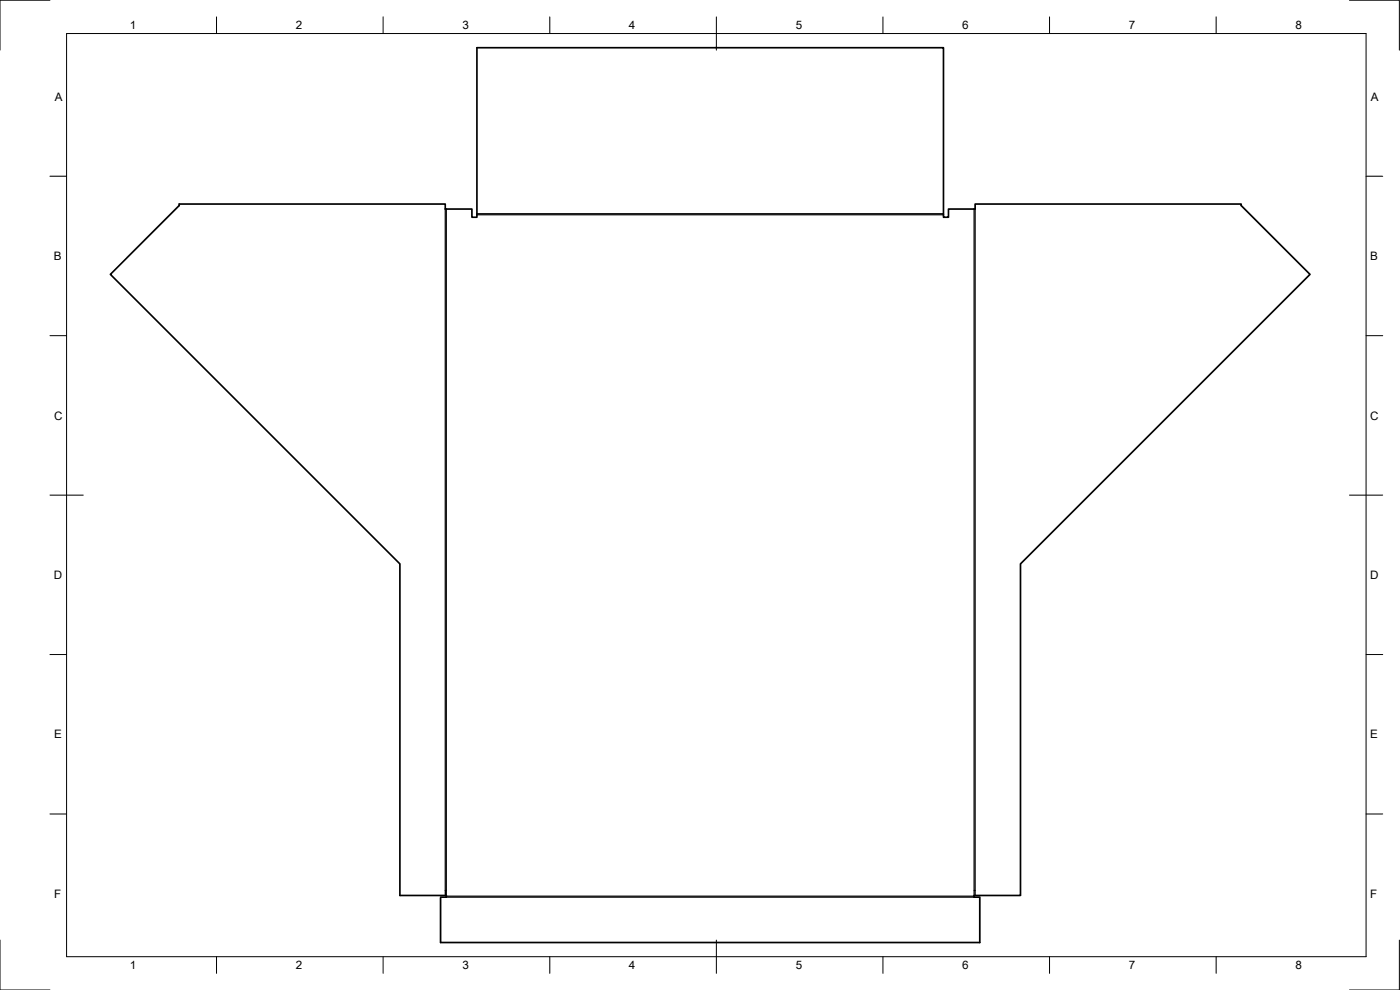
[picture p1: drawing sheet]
<svg xmlns="http://www.w3.org/2000/svg" width="420mm" height="297mm" viewBox="0 0 420 297" stroke-linecap="round" stroke-linejoin="round" font-family="sans-serif">
<defs><g id="words">
<g font-size="3.5">
<text x="39" y="8.8">1</text>
<text x="88.8" y="8.8">2</text>
<text x="138.8" y="8.8">3</text>
<text x="188.7" y="8.8">4</text>
<text x="238.8" y="8.8">5</text>
<text x="288.7" y="8.8">6</text>
<text x="338.8" y="8.8">7</text>
<text x="388.8" y="8.8">8</text>
<text x="16.4" y="30.2">A</text>
<text x="411.4" y="30.2">A</text>
<text x="16.2" y="78">B</text>
<text x="411.2" y="78">B</text>
<text x="16.2" y="125.9">C</text>
<text x="411.2" y="125.9">C</text>
<text x="16.2" y="173.7">D</text>
<text x="411.2" y="173.7">D</text>
<text x="16.2" y="221.6">E</text>
<text x="411.2" y="221.6">E</text>
<text x="16.2" y="269.4">F</text>
<text x="411.2" y="269.4">F</text>
<text x="39" y="290.8">1</text>
<text x="88.8" y="290.8">2</text>
<text x="138.8" y="290.8">3</text>
<text x="188.7" y="290.8">4</text>
<text x="238.8" y="290.8">5</text>
<text x="288.7" y="290.8">6</text>
<text x="338.8" y="290.8">7</text>
<text x="388.8" y="290.8">8</text>
</g>
</g></defs>
<!-- layer: Sichtbar -->
<path d="M53.8 61.2h79.8v1.5h8v2.5h1.5v-50.9h140v50.9h1.5v-2.5h8.1v-1.5h79.8v.5l20.6 20.6-86.8 86.9v99.5h-14v.5h1.7v13.6h-161.8v-13.6h1.7v-.5h-13.9v-99.5l-86.9-86.9 20.7-20.6z" fill="none" stroke="#000" stroke-width=".51"/>
<!-- layer: Sichtbar schmal -->
<path d="M133.6 62.7v204.5M133.9 62.7v204.5M143.1 64.4h140M143.1 64.1h140M292.3 62.7v204.5M292.7 62.7v206M133.6 268.7v-1.5h.3v1.5M133.9 269.2h158.4M133.9 268.9h158.4M292.7 267.2h-.4v1.5" fill="none" stroke="#000" stroke-width=".36"/>
<!-- layer: Border -->
<g fill="none" stroke="#000" stroke-width=".3">
<path d="M15 .1h-15v15M20 10.1h390v276.9h-390zM65 5.1v5M115 5.1v5M165 5.1v5M215 5.1v10M265 5.1v5M315 5.1v5M365 5.1v5M405 .1h15v15M15 52.9h5M410 52.9h5"/>
<path d="M15 100.7h5M410 100.7h5M15 148.6h10M405 148.6h10M15 196.4h5M410 196.4h5M15 244.2h5M410 244.2h5M0 282.1v14.9h15M65 287v5M115 287v5M165 287v5"/>
<path d="M215 282.1v9.9M265 287v5M315 287v5M365 287v5M420 282.1v14.9h-15"/>
</g>
<use href="#words"/>
</svg>
